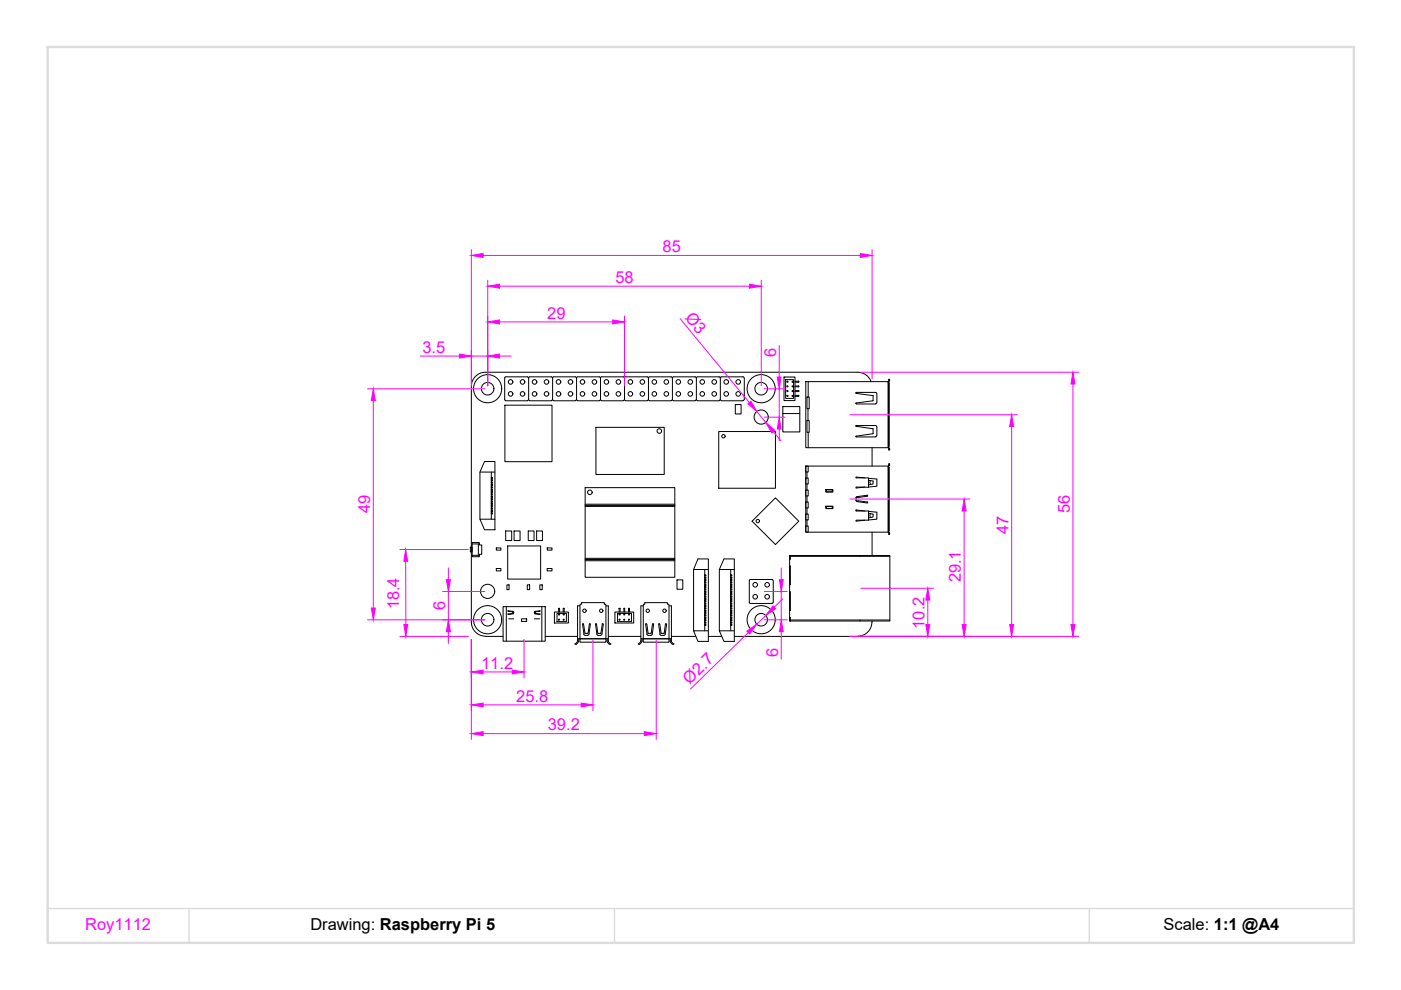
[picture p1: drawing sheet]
<svg xmlns="http://www.w3.org/2000/svg" width="297mm" height="210mm" viewBox="0 0 297 210" stroke-linecap="round" stroke-linejoin="round" font-family="sans-serif">
<defs><g id="words">
<g font-size="3.5" fill="#f0f">
<text x="140.5" y="53.5">85</text>
<text x="130.5" y="60">58</text>
<text x="116" y="67.6">29</text>
<text x="145.1" y="67.5" transform="rotate(51 145.1 67.5)">Ø3</text>
<text x="89.6" y="74.8">3.5</text>
<text x="164.5" y="75.7" transform="rotate(-90 164.5 75.7)">6</text>
<text x="78.5" y="108.8" transform="rotate(-90 78.5 108.8)">49</text>
<text x="213.9" y="113.3" transform="rotate(-90 213.9 113.3)">47</text>
<text x="226.8" y="108.9" transform="rotate(-90 226.8 108.9)">56</text>
<text x="203.7" y="123.5" transform="rotate(-90 203.7 123.5)">29.1</text>
<text x="84.6" y="129.2" transform="rotate(-90 84.6 129.2)">18.4</text>
<text x="94.4" y="129.4" transform="rotate(-90 94.4 129.4)">6</text>
<text x="196" y="133.3" transform="rotate(-90 196 133.3)">10.2</text>
<text x="102" y="141.9">11.2</text>
<text x="165" y="139.3" transform="rotate(-90 165 139.3)">6</text>
<text x="109.5" y="148.8">25.8</text>
<text x="146.2" y="145.2" transform="rotate(-44 146.2 145.2)">Ø2.7</text>
<text x="116.1" y="154.9">39.2</text>
<text x="18.1" y="197.2">Roy1112</text>
</g>
<g font-size="3.5">
<text x="65.8" y="197.2">Drawing: Raspberry Pi 5</text>
<text x="246.7" y="197.2">Scale: 1:1 @A4</text>
</g>
</g></defs>
<!-- layer: 01 Frame -->
<path d="M10.1 192.6h276.9v7.3h-276.9h276.9h-276.9zM40.1 192.6v7.3M130.3 192.6v7.3M231 192.6v7.3" fill="none" stroke="#dcdcdc" stroke-width=".3"/>
<!-- layer: 02 Board -->
<g fill="none" stroke="#000" stroke-width=".21">
<path d="M181.9 78.9a2.98 2.98 0 0 1 2.8 2M181.9 78.9h-79a2.98 2.98 0 0 0-3 3M99.9 81.9v50a2.98 2.98 0 0 0 3 3M184.9 94.9v3.9M184.9 112.8v5M102.9 134.9h3.8M115.6 134.9h6.9M129 134.9h6.9M142.4 134.9h5.1M150.2 134.9h2.8M155.7 134.9h26.2M184.9 131.7a3.1 3.1 0 0 1-3 3.2"/>
<circle cx="103.4" cy="82.4" r="2.98"/>
<circle cx="103.4" cy="82.4" r="1.33"/>
<circle cx="161.4" cy="82.4" r="2.98"/>
<circle cx="161.4" cy="88.4" r="1.5"/>
<circle cx="161.4" cy="82.4" r="1.33"/>
<circle cx="103.4" cy="131.4" r="2.98"/>
<circle cx="103.4" cy="125.4" r="1.5"/>
<circle cx="103.4" cy="131.4" r="1.33"/>
<circle cx="161.4" cy="131.4" r="2.98"/>
<circle cx="161.4" cy="131.4" r="1.33"/>
</g>
<!-- layer: 03 Component -->
<g fill="none" stroke="#000" stroke-width=".21">
<path d="M107.2 79.9l-.2 .3v4.5l.2 .2M107.3 79.9h4.5M111.8 79.9l.2 .2M116.9 79.9l.2 .2M116.9 79.9l-4.7 .1-.1 4.7 .2 .2M122 79.9l.2 .2M122 79.9h-4.6l-.2 .2M132.6 79.9l-.2 .2v4.6l.2 .2M132.7 79.9h4.5l.2 .2M137.7 79.9l-.2 .2v4.6l.2 .2M137.7 79.9h4.6M142.3 79.9l.2 .2"/>
<path d="M147.4 79.9l.2 .2M147.4 79.9l-4.8 .1v4.7l.2 .2M152.4 79.9l.3 .2M152.5 79.9h-4.6l-.3 .2M166.2 79.9h2.4v5h-2.4zM107 85.9h10v12h-10zM107.3 85h4.5M112 84.7l-.2 .2M112.3 85h4.6M117.1 84.7l-.2 .2M117.2 84.7l.2 .2M117.2 80.2v4.5"/>
<path d="M117.4 85h4.6M122.2 84.7l-.2 .2M122.5 85h4.6M126.4 90.6h14.4v10h-14.4zM127.3 80.1l-.2-.2-4.8 .1-.1 4.7 .3 .2M127.3 84.7l-.3 .2M127.6 85h4.6M132.4 80.1l-.2-.2-4.8 .1-.1 4.7 .3 .2M132.4 84.7l-.3 .2M132.7 85h4.5M137.4 84.7l-.2 .2M137.7 85h4.6"/>
<path d="M142.5 84.7l-.2 .2M142.8 85h4.6M147.6 84.7l-.2 .2M147.6 80.2v4.5M147.6 84.7l.3 .2M147.9 85h4.6M152.4 91.5h12v12h-12zM152.7 84.7l-.3 .2M152.7 80.2v4.5M152.7 80.1l.3-.2h4.6l.2 .2M152.7 84.7l.3 .2M153 85h4.6"/>
<path d="M155.9 85.8h1.2v2h-1.2zM157.8 84.7l-.3 .2M157.8 80.2v4.5M166 86.2h3.6v5.4h-3.6zM166 87.7h3.6M166.6 80.5h1.7v4h-1.7zM166.9 80.8h.2v.2h-.2zM166.9 81.8h.2v.2h-.2zM166.9 82.8h.2v.2h-.2zM166.9 83.8h.2v.2h-.2zM168 80.8h.3v.2h-.3zM168 81.8h.3v.2h-.3z"/>
<path d="M168 82.8h.3v.2h-.3zM168 83.8h.3v.2h-.3zM168.6 82.8h.7l.1 .2M168.6 80.8h.7M168.6 81.8h.7M168.6 83.8h.7M168.6 84h.7M169.3 80.8h.1M169.3 81.8l.1 .1M169.3 83.8v.2M169.4 83h-.8M169.4 80.9l-.1 .1h-.7"/>
<path d="M169.4 81.9l-.1 .1h-.7M170.8 80.9h17.5v14h-17.5zM170.8 98.8h17.5v14h-17.5zM170.8 98.8h.6v1.3h-.6zM171.1 84.2h.5v2.5h-.5zM171.1 89.2h.5v2.5h-.5zM171.3 86.7v2.5M171.4 80.9v3.3M171.4 91.7v3.2M181.5 83.3l3.6 .6M181.5 90.3l3.6 .6M181.5 85.5v.1"/>
<path d="M181.5 85.4v.1M181.5 92.4v.2h4.2M181.5 90.2v.2M181.6 85.7h4.1M181.6 90.2h4.1M185.1 83.8v1.2M185.1 85l-3.5 .4M185.1 92l-3.5 .5M185.1 90.9v1.1M185.6 83.2l.3 .3v1.9l-.3 .2M185.6 90.2l.3 .3v1.9l-.3 .2M185.7 83.2h-4.2v.2"/>
<path d="M188.3 94.8l.3 .3M188.3 94.9l.1 .5h.2v-.3M188.3 81.2h.2v13.5h-.2zM188.3 99.1h.2v13.5h-.2zM188.4 98.7v-.4h.2v.4M188.4 98.6l-.1 .2M188.6 80.8l-.3 .3M188.6 98.7l-.3 .3M188.6 80.8v-.4h-.2l-.1 .5M99.7 116h.4v1h-.4zM100.1 115h1.5v.5h.5v2h-.5v.5h-1.5zM100.1 115.3h1.5"/>
<path d="M100.1 117.7h1.5M101.4 115.3v2.4M101.8 110.1v-10l.9-2.3h2.2v12.3M101.8 110.1h3.1v2.2h-2.2zM101.8 100.1h3.1M104.2 101.2h.2v.2h-.2zM104.2 101.7h.2v.3h-.2zM104.2 102.2h.2v.3h-.2zM104.2 102.7h.2v.3h-.2zM104.2 103.2h.2v.3h-.2zM104.2 103.7h.2v.3h-.2zM104.2 104.2h.2v.3h-.2z"/>
<path d="M104.2 104.7h.2v.3h-.2zM104.2 105.2h.2v.3h-.2zM104.2 105.7h.2v.3h-.2zM104.2 106.2h.2v.3h-.2zM104.2 106.7h.2v.2h-.2zM104.2 107.2h.2v.3h-.2zM104.2 107.7h.2v.3h-.2zM104.2 108.2h.2v.3h-.2zM104.2 108.7h.2v.3h-.2zM104.2 100.1v10M105.2 116.2h1v.4h-1zM107.2 112.6h1.3v2h-1.3z"/>
<path d="M107.6 115.8h7v7h-7zM109 112.6h1.3v2h-1.3zM112 112.6h1.2v2h-1.2zM113.8 112.6h1.2v2h-1.2zM116 116.2h1v.4h-1zM124.1 103.4h19v19h-19zM124.1 107.4h19M124.1 106.9h19M124.1 118.4h19M124.1 118.9h19M124.1 118.6h19M124.1 107.2h19"/>
<path d="M159.5 110.5l4.9-4.9 5 4.9-5 5zM167.4 117.8h21.3v13.9h-21.3zM167.5 117.8v.7zM167.5 118h21.2M170.8 101.4h.6v1.2h-.6zM170.8 106.4h.6v1.3h-.6zM170.8 103.9h.6v1.3h-.6zM170.8 111.5h.6v1.3h-.6zM170.8 109h.6v1.3h-.6zM171.1 100.1v1.3M171.1 102.6v1.3M171.1 105.2v1.2"/>
<path d="M171.1 107.7v1.3M171.1 110.3v1.2M175.1 103.8h1.5v.5h-1.5zM175.1 107.3h1.5v.5h-1.5zM175.2 103.9h1.3v.4h-1.3zM175.2 107.4h1.3v.4h-1.3zM181.5 103.3v.1M181.5 103.3h.1M181.5 108.3h.1M181.5 108.2v.1M181.5 108.3h2.6v2h-2.6v.2M181.5 108.1l1.9 .2"/>
<path d="M181.5 106.2l2.4 .2M181.7 105.3l-.2 .3v.6l.2 .2M181.8 105.3l2.1-.3 .1 .1-2.5 .4M181.8 106.4l2.1 .3M182.4 117.8v.2M183.4 101.3l-1.9-.2v.2h2.6v2h-2.6M183.4 103.3l-1.9 .2M183.4 110.3l-1.9 .2M183.9 106.4v.2M184.1 101.8l1 .2v.6l-1 .2M184.1 101.4l1.8 .2v1.5l-1.8 .2M184.1 108.8l1 .2v.6l-1 .2"/>
<path d="M184.1 108.4l1.8 .2v1.5l-1.8 .2M184.6 101.9l-.1 .5 .1 .3M184.6 108.9l-.1 .5 .1 .3M188.3 112.6l.3 .3M188.3 112.8l.1 .5h.2v-.3M105.2 120.5h1v.5h-1zM106.7 128.6h8.9v7.3h-8.9zM107.3 128.6v7.3M107.5 124h.4v1h-.4zM107.7 130.1v.2M107.9 131.2h1M108.8 129.6l.1 .5-1.1 .2"/>
<path d="M108.8 129.6l-1.1-.1 1 .3-.1 .3-.8 .1M110.6 131.2h1.1v.6h-1.1zM111.8 124h.5v1h-.5zM113.3 131.2h1.1M113.4 129.6l1.1-.1-.9 .2M113.4 129.6l-.1 .5 1.2 .2M113.5 130v.1M113.5 129.8v.2M113.5 129.7h.1M113.6 130.1l.9 .1M114.4 130.1v.2M114.5 124h.5v1h-.5z"/>
<path d="M114.9 128.6v7.3M116 120.5h1v.5h-1zM117.5 129.8h3v2.3h-3zM118.1 130.1h2v1.7h-2zM118.4 131.3h.2v.2h-.2zM118.4 130.1h.2v.3h-.2zM118.4 129v.8M118.5 129h-.1M118.5 129h.1M118.6 129v.8M119.4 131.3h.2v.2h-.2zM119.4 130.1h.2v.3h-.2z"/>
<path d="M119.4 129v.8M119.5 129h-.1M119.5 129h.1M119.6 129h.1M119.6 129v.8M121.9 136.5l.3 .1M122.4 135.9l-.5 .6M122.5 135.4v.5M122.7 135.9l-.6 .7M122.7 135.9h.1M122.7 135.4v.5M123 128.5h-.5v6.9h6.5v-6.9h-.5"/>
<path d="M123 135.4h5.5v.8h-5.5zM123 135.4v-7.2l.3-.1v-.3h4.8v.3h.3l.1 7.3M123.8 134.4l.3 .3h.6l.2-.3M124 134.2h.7M124 134.2l-.4-2-.1 .1 .3 2.2M124.7 134.2l.4-2 .1 .1-.3 2.2M126.5 134.4l.2 .3h.6l.3-.3M126.6 134.5l-.3-2.2 .1-.1 .5 2.1 .5-.1 .3-1.9h.1l-.2 2.2M128.7 135.9h.1M128.7 135.9a.67 .67 0 0 0 .8 .6M128.7 135.4v.5M128.9 135.9l.6 .6"/>
<path d="M129 135.4v.5M130.4 129.8h4v2.3h-4zM130.9 130.1h3v1.7h-3zM131.3 131.3h.2v.2h-.2zM131.3 130.1h.2v.3h-.2zM131.3 129v.8M131.3 129h-.1M131.4 129h-.1M131.5 129v.8M132.3 131.3h.1v.2h-.1zM132.3 130.1h.1v.3h-.1zM132.3 129v.8"/>
<path d="M132.3 129h-.1M132.3 129h.1M132.4 129h.1M132.4 129v.8M133.3 131.3h.2v.2h-.2zM133.3 130.1h.2v.3h-.2zM133.3 129v.8M133.3 129h.1M133.4 129h.1M133.5 129v.8M135.9 135.4v.5M136.1 135.9h.1"/>
<path d="M136.1 135.4a1.07 1.07 0 0 1-.6 1.2l-.2-.1 .6-.6M136.4 128.5h-.5v6.9h6.5v-6.9h-.6M136.4 135.4h5.4v.8h-5.4zM136.4 135.4v-7.2l.3-.1v-.3h4.8v.3h.3v7.3M137.1 134.4l.4 .3M137.4 134.2l.1 .1M137.4 134.2l-.4-2-.1 .1 .3 2.2M138.3 134.4l-.2 .3h-.6M138.5 132.3l-.1-.1-.1 .1-.2 1.9-.6 .1M138.6 132.3l-.3 2.2M139.9 134.4l.3 .3M140.1 134.2l.1 .1"/>
<path d="M140.2 134.2l-.5-2-.1 .1 .3 2.2M140.2 134.3l.6-.1 .4-2 .1 .1-.3 2.2M141 134.4l-.1 .3h-.7M142.1 135.9l.6 .7M142.1 135.9h.1M142.1 135.4v.5M142.3 135.9l.6 .6-.2 .1M142.4 135.4v.5M143.5 123h1.3v1.9h-1.3zM147.1 133.7v-13l.9-2.2h2.2v17.5h-2.2l-.9-2.3h3.1M147.1 120.7h3.1M149.4 121.9h.3v.2h-.3z"/>
<path d="M149.4 122.4h.3v.2h-.3zM149.4 122.9h.3v.2h-.3zM149.4 123.4h.3v.2h-.3zM149.4 123.9h.3v.2h-.3zM149.4 124.4h.3v.2h-.3zM149.4 124.9h.3v.2h-.3zM149.4 125.4h.3v.2h-.3zM149.4 125.9h.3v.2h-.3zM149.4 126.4h.3v.2h-.3zM149.4 126.9h.3v.2h-.3zM149.4 127.4h.3v.2h-.3zM149.4 127.9h.3v.2h-.3z"/>
<path d="M149.4 128.4h.3v.2h-.3zM149.4 128.9h.3v.2h-.3zM149.4 129.4h.3v.2h-.3zM149.4 129.9h.3v.2h-.3zM149.4 130.4h.3v.2h-.3zM149.4 130.9h.3v.2h-.3zM149.4 131.4h.3v.2h-.3zM149.4 131.9h.3v.2h-.3zM149.4 132.4h.3v.2h-.3zM149.4 120.7v13M152.5 133.7v-13l1-2.2h2.2v17.5h-2.2l-1-2.3h3.2M152.5 120.7h3.2"/>
<path d="M154.9 121.9h.3v.2h-.3zM154.9 122.4h.3v.2h-.3zM154.9 122.9h.3v.2h-.3zM154.9 123.4h.3v.2h-.3zM154.9 123.9h.3v.2h-.3zM154.9 124.4h.3v.2h-.3zM154.9 124.9h.3v.2h-.3zM154.9 125.4h.3v.2h-.3zM154.9 125.9h.3v.2h-.3zM154.9 126.4h.3v.2h-.3zM154.9 126.9h.3v.2h-.3zM154.9 127.4h.3v.2h-.3z"/>
<path d="M154.9 127.9h.3v.2h-.3zM154.9 128.4h.3v.2h-.3zM154.9 128.9h.3v.2h-.3zM154.9 129.4h.3v.2h-.3zM154.9 129.9h.3v.2h-.3zM154.9 130.4h.3v.2h-.3zM154.9 130.9h.3v.2h-.3zM154.9 131.4h.3v.2h-.3zM154.9 131.9h.3v.2h-.3zM154.9 132.4h.3v.2h-.3zM154.9 120.7v13M158.9 123.1v4.6"/>
<path d="M158.9 123.1l.2-.2h4.6l.2 .2M158.9 127.7l.2 .2h4.6l.2-.2M163.9 123.1v4.6M167.5 130.9v.8zM167.5 120v4zM167.5 125.5v3.9zM167.5 131.5h21.2M182.4 131.5v.2"/>
<circle cx="108.3" cy="83.5" r=".49"/>
<circle cx="108.3" cy="81" r=".49"/>
<circle cx="110.8" cy="81" r=".49"/>
<circle cx="110.8" cy="83.5" r=".49"/>
<circle cx="113.3" cy="81" r=".49"/>
<circle cx="113.3" cy="83.5" r=".49"/>
<circle cx="115.9" cy="83.5" r=".49"/>
<circle cx="115.9" cy="81" r=".49"/>
<circle cx="118.4" cy="83.5" r=".49"/>
<circle cx="118.4" cy="81" r=".49"/>
<circle cx="121" cy="81" r=".49"/>
<circle cx="121" cy="83.5" r=".49"/>
<circle cx="123.5" cy="83.5" r=".49"/>
<circle cx="123.5" cy="81" r=".49"/>
<circle cx="126" cy="83.5" r=".49"/>
<circle cx="126" cy="81" r=".49"/>
<circle cx="128.6" cy="83.5" r=".49"/>
<circle cx="128.6" cy="81" r=".49"/>
<circle cx="131.1" cy="81" r=".49"/>
<circle cx="131.1" cy="83.5" r=".49"/>
<circle cx="133.7" cy="81" r=".49"/>
<circle cx="133.7" cy="83.5" r=".49"/>
<circle cx="136.2" cy="81" r=".49"/>
<circle cx="136.2" cy="83.5" r=".49"/>
<circle cx="138.7" cy="83.5" r=".49"/>
<circle cx="138.7" cy="81" r=".49"/>
<circle cx="139.8" cy="91.4" r=".49"/>
<circle cx="141.3" cy="81" r=".49"/>
<circle cx="141.3" cy="83.5" r=".49"/>
<circle cx="143.8" cy="81" r=".49"/>
<circle cx="143.8" cy="83.5" r=".49"/>
<circle cx="146.4" cy="81" r=".49"/>
<circle cx="146.4" cy="83.5" r=".49"/>
<circle cx="148.9" cy="83.5" r=".49"/>
<circle cx="148.9" cy="81" r=".49"/>
<circle cx="151.4" cy="83.5" r=".49"/>
<circle cx="151.4" cy="81" r=".49"/>
<circle cx="153.4" cy="92.5" r=".36"/>
<circle cx="154" cy="83.5" r=".49"/>
<circle cx="154" cy="81" r=".49"/>
<circle cx="156.5" cy="81" r=".49"/>
<circle cx="156.5" cy="83.5" r=".49"/>
<circle cx="125.1" cy="104.4" r=".49"/>
<circle cx="160.7" cy="110.5" r=".36"/>
<circle cx="123.9" cy="129.5" r=".36"/>
<circle cx="127.5" cy="129.5" r=".36"/>
<circle cx="137.3" cy="129.5" r=".36"/>
<circle cx="140.9" cy="129.5" r=".36"/>
<circle cx="160.1" cy="126.5" r=".49"/>
<circle cx="160.1" cy="124" r=".49"/>
<circle cx="162.7" cy="126.5" r=".49"/>
<circle cx="162.7" cy="124" r=".49"/>
</g>
<!-- layer: 05 Dimensions -->
<g fill="none" stroke="#f0f" stroke-width=".21">
<path d="M99.9 52.9v28.9M102.4 54.2h80M103.4 59.4v22.4M161.4 59.4v22.4M184.9 52.9v27.4M89.1 75.5h8.3M99.9 75.5h3.5M105.9 75.5h2.5M105.9 68.3h24M105.9 60.7h53M132.4 67v14.8M144.2 67.6l14.7 17.8"/>
<path d="M165.2 73.3v6.6M182.5 78.9h46.3M77.9 82.4h24.9M79.1 84.9v44M160.5 87.3l1.9 2.3M162 82.4h4.4M162 88.4h4.4M163.9 91.5l1.7 1.9M165.2 82.4v6M165.2 90.9v2.5M180.2 87.9h35.5M214.5 90.4v42"/>
<path d="M227.5 81.4v51M84.8 116.5h14.5M86 119v13.4M180.2 105.8h25.4M204.4 108.3v24.1M77.9 131.4h24.9M84.8 134.9h14.5M93.8 125.4h9M95.1 120.4v2.5M95.1 125.4v6M95.1 133.9v2.5M99.9 135.6v21.2"/>
<path d="M111.1 135.6v8.1M125.7 135.6v15.1M139.1 135.6v21.2M158.7 134.1l-12.3 12M162 131.4h4.9M162 125.4h4.9M162.4 130.5l-2 1.8M165.6 120.4v2.5M165.6 125.4v6M165.6 133.9v5.9M166 127l-1.8 1.7M180.2 134.9h48.6"/>
<path d="M182.5 124.7h15.5M196.7 127.2v5.2M102.4 142.5h6.2M102.4 149.5h20.8M102.4 155.5h34.2"/>
</g>
<g fill="#f0f" stroke="#f0f" stroke-width=".21">
<path d="M103.4 75.5l2.5-.4v.8z"/>
<path d="M97.4 75.1l2.5 .4-2.5 .4z"/>
<path d="M129.9 67.8l2.5 .5-2.5 .4z"/>
<path d="M103.4 68.3l2.5-.5v.9z"/>
<path d="M103.4 60.7l2.5-.4v.8z"/>
<path d="M158.9 60.3l2.5 .4-2.5 .4z"/>
<path d="M99.9 54.2l2.5-.5v.9z"/>
<path d="M182.4 53.7l2.5 .5-2.5 .4z"/>
<path d="M162.4 89.6l1.9 1.6-.7 .6z"/>
<path d="M158.6 85.6l.6-.5 1.3 2.2z"/>
<path d="M79.1 82.4l.5 2.5h-.9z"/>
<path d="M78.7 128.9h.9l-.5 2.5z"/>
<path d="M94.6 122.9h.9l-.4 2.5z"/>
<path d="M95.1 131.4l.4 2.5h-.9z"/>
<path d="M86 116.5l.4 2.5h-.8z"/>
<path d="M85.6 132.4h.8l-.4 2.5z"/>
<path d="M99.9 142.5l2.5-.4v.8z"/>
<path d="M108.6 142.1l2.5 .4-2.5 .4z"/>
<path d="M99.9 149.5l2.5-.4v.8z"/>
<path d="M123.2 149.1l2.5 .4-2.5 .4z"/>
<path d="M99.9 155.5l2.5-.4v.9z"/>
<path d="M136.6 155.1l2.5 .4-2.5 .5z"/>
<path d="M163.9 128.5l.6 .5-2.1 1.5z"/>
<path d="M158.4 133.8l2-1.5-1.5 2.1z"/>
<path d="M165.3 122.9h.8l-.5 2.5z"/>
<path d="M165.6 131.4l.5 2.5h-.8z"/>
<path d="M196.3 132.4h.8l-.4 2.5z"/>
<path d="M196.7 124.7l.4 2.5h-.8z"/>
<path d="M204.4 105.8l.4 2.5h-.8z"/>
<path d="M204 132.4h.8l-.4 2.5z"/>
<path d="M214.5 87.9l.4 2.5h-.8z"/>
<path d="M214.1 132.4h.8l-.4 2.5z"/>
<path d="M227.5 78.9l.4 2.5h-.8z"/>
<path d="M227.1 132.4h.8l-.4 2.5z"/>
<path d="M165.2 88.4l.4 2.5h-.8z"/>
<path d="M164.8 79.9h.8l-.4 2.5z"/>
</g>
<!-- layer: 01 Frame -->
<path d="M10.1 10h276.9v189.9h-276.9z" fill="none" stroke="#dcdcdc" stroke-width=".51"/>
<use href="#words"/>
</svg>
